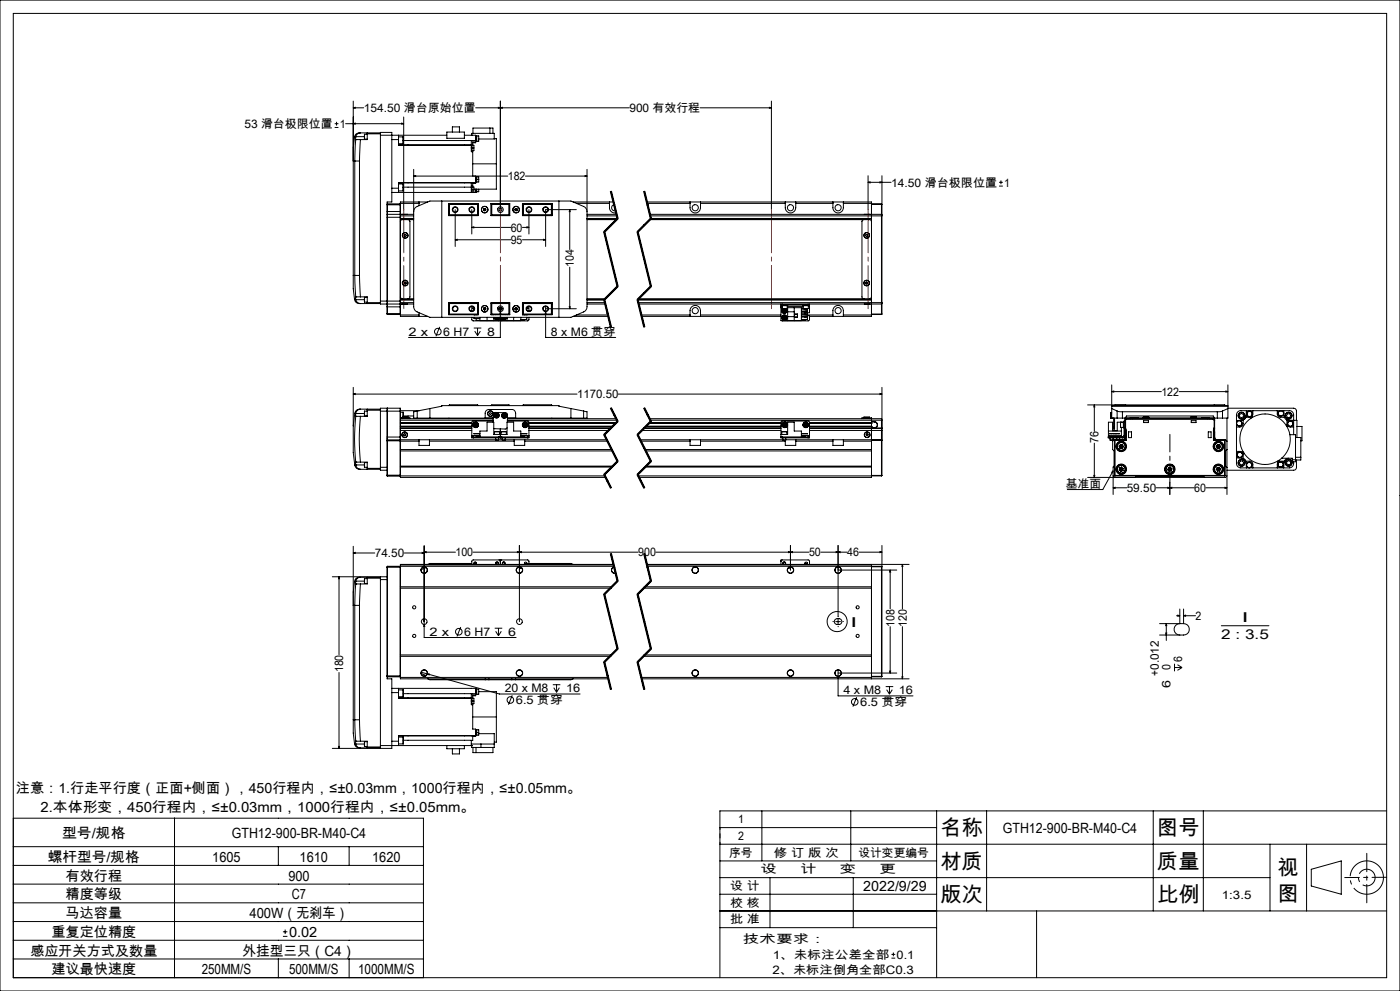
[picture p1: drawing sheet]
<svg xmlns="http://www.w3.org/2000/svg" width="420mm" height="297mm" viewBox="0 0 420 297" stroke-linecap="round" stroke-linejoin="round" font-family="sans-serif">
<defs><g id="words">
<g font-size="6.3">
<text x="282.1" y="250.3">名称</text>
<text x="347.1" y="250.3">图号</text>
<text x="282.1" y="260.3">材质</text>
<text x="347.1" y="260.3">质量</text>
<text x="383.3" y="262.1">视</text>
<text x="383.3" y="269.9">图</text>
<text x="282.1" y="270.3">版次</text>
<text x="347.1" y="270.3">比例</text>
</g>
<g font-size="4.2">
<text x="4.8" y="237.6">注意：1.行走平行度（正面+侧面），450行程内，≤±0.03mm，1000行程内，≤±0.05mm。</text>
<text x="12.2" y="243.3">2.本体形变，450行程内，≤±0.03mm，1000行程内，≤±0.05mm。</text>
<text x="18.6" y="251.3">型号/规格</text>
<text x="69.5" y="251.3">GTH12-900-BR-M40-C4</text>
<text x="300.8" y="249.5">GTH12-900-BR-M40-C4</text>
<text x="14.4" y="258.3">螺杆型号/规格</text>
<text x="19.7" y="263.9">有效行程</text>
<text x="63.7" y="258.3">1605</text>
<text x="86.5" y="263.9">900</text>
<text x="89.9" y="258.3">1610</text>
<text x="111.7" y="258.3">1620</text>
<text x="19.7" y="269.5">精度等级</text>
<text x="87.6" y="269.5">C7</text>
<text x="259" y="267">2022/9/29</text>
<text x="19.7" y="275.2">马达容量</text>
<text x="74.9" y="275.2">400W（无刹车）</text>
<text x="15.5" y="280.8">重复定位精度</text>
<text x="86.7" y="280.8">0.02</text>
<text x="9.1" y="286.4">感应开关方式及数量</text>
<text x="72.7" y="286.4">外挂型三只（C4）</text>
<text x="15.5" y="292">建议最快速度</text>
<text x="60.5" y="292">250MM/S</text>
<text x="86.7" y="292">500MM/S</text>
<text x="107.4" y="292">1000MM/S</text>
</g>
<g font-size="4.1">
<text x="255.2" y="187.8">I</text>
<text x="366.4" y="191.6">2 : 3.5</text>
<text x="372.5" y="186.4">I</text>
</g>
<g font-size="3.5">
<text x="109.1" y="33.6">154.50 滑台原始位置</text>
<text x="188.8" y="33.6">900 有效行程</text>
<text x="73.3" y="38.3">53 滑台极限位置 1</text>
<text x="152.3" y="54">182</text>
<text x="267.3" y="55.9">14.50 滑台极限位置 1</text>
<text x="153.2" y="69.4">60</text>
<text x="153.2" y="73.1">95</text>
<text x="172.2" y="80.1" transform="rotate(-90 172.2 80.1)">104</text>
<text x="122.6" y="100.6">2 x</text>
<text x="133" y="100.6">6 H7</text>
<text x="146.2" y="100.6">8</text>
<text x="165.3" y="100.6">8 x M6 贯穿</text>
<text x="173.1" y="119.3">1170.50</text>
<text x="348.4" y="118.6">122</text>
<text x="329.6" y="132.8" transform="rotate(-90 329.6 132.8)">76</text>
<text x="319.8" y="146.2">基准面</text>
<text x="338" y="147.5">59.50</text>
<text x="358.3" y="147.5">60</text>
<text x="112.5" y="167">74.50</text>
<text x="136.6" y="166.7">100</text>
<text x="191.5" y="166.7">900</text>
<text x="242.7" y="166.7">50</text>
<text x="254.2" y="166.7">46</text>
<text x="358.7" y="185.8">2</text>
<text x="128.9" y="190.6">2 x</text>
<text x="139.3" y="190.6">6 H7</text>
<text x="152.5" y="190.6">6</text>
<text x="268.3" y="187.8" transform="rotate(-90 268.3 187.8)">108</text>
<text x="272" y="187.8" transform="rotate(-90 272 187.8)">120</text>
<text x="103" y="201.5" transform="rotate(-90 103 201.5)">180</text>
<text x="347.6" y="202.5" transform="rotate(-90 347.6 202.5)">+0.012</text>
<text x="351.2" y="200.8" transform="rotate(-90 351.2 200.8)">0</text>
<text x="354.7" y="198.3" transform="rotate(-90 354.7 198.3)">6</text>
<text x="151.4" y="207.5">20 x M8</text>
<text x="169.8" y="207.5">16</text>
<text x="253" y="208.1">4 x M8</text>
<text x="269.7" y="208.1">16</text>
<text x="351.2" y="206.1" transform="rotate(-90 351.2 206.1)">6</text>
<text x="154.8" y="211">6.5 贯穿</text>
<text x="258.1" y="211.6">6.5 贯穿</text>
<text x="221.4" y="246.8">1</text>
<text x="221.4" y="251.8">2</text>
<text x="218.8" y="256.8">序号</text>
<text x="232.2" y="256.8">修 订 版 次</text>
<text x="257.5" y="256.8">设计变更编号</text>
<text x="228.2" y="261.8">设</text>
<text x="240.1" y="261.8">计</text>
<text x="252" y="261.8">变</text>
<text x="263.9" y="261.8">更</text>
<text x="219.1" y="266.7">设 计</text>
<text x="366.6" y="269.3">1:3.5</text>
<text x="219.1" y="271.7">校 核</text>
<text x="219.1" y="276.7">批 准</text>
<text x="222.9" y="282.7">技术要求：</text>
<text x="231.8" y="287.3">1、未标注公差全部 0.1</text>
<text x="231.7" y="291.8">2、未标注倒角全部C0.3</text>
</g>
</g></defs>
<g fill="none" stroke="#000" stroke-width=".3">
<path d="M0 0h420v297h-420zM4 4h412v289h-412zM100.4 38.2h1.1M100.4 37.1h1.1M101 36.5v1.1M103.7 37.1h17.4M106 32.3l.6-.1v.3zM106 37.1l.6-.2v.3zM106 32.3h3.1M106 30.3v52.2M108.1 39.8h-.3a1.43 1.43 0 0 0-1.4 1.3M108.1 39.8a1.47 1.47 0 0 0-1.4 1.2"/>
<path d="M108.1 39.8h6M110.2 39.8v.3M120.5 36.9l.6 .2-.6 .1zM121.1 35.1v27.7M134.1 39.6h5.2v1.8h-5.2zM135.7 39.6v-1.6h2.1v1.6M141.9 40v-1.6h6v1.6M142.7 32.3h46.1M147 38.4v1.6M149.5 32.2l.6 .1-.6 .2zM150.1 30.3v32.5M150.1 32.3l.6-.1v.3z"/>
<path d="M210 32.3h21.4M230.8 32.2l.6 .1-.6 .2zM231.4 30.3v32.5M106.4 41.1l-.4 3.2v4h.4M106.4 41.1h.3M106.4 48.3h1.4M106.4 48.3v34.2M106.7 41.8l-.3 6.5M106.7 41.8h.1M106.7 41.8h1.4M106.7 41.1v.7M106.7 41v.1"/>
<path d="M106.7 41h2.6M107.8 48.3v34.2M108.1 41.8l-.3 6.5M109.4 40.2v1.5M109.4 40.2h.8M109.4 41.7h.8M110.2 40.1v1.7h-2.1M110.2 40.1h3.9M114.1 40.5v-.8h3.4v20.8h-1.4v31.5M114.1 40.5v49.7M114.1 40.5h20M117.5 41.8h2.1"/>
<path d="M117.5 56.4h2.1M119.6 41.8v1.7h22v1.7M119.6 56.4v1.3M119.6 40.5v1.3M119.6 43.1h1.3M119.6 41h1.3M119.6 57.2h1.3M119.6 55.1h1.3M119.6 54.8h23.1M119.6 43.4h21.8M120.9 41v2.1M120.9 55.1v2.1"/>
<path d="M121 42.1h21.7M121 56.1h20.4M124.1 52.8l.6-.2v.3zM124.1 50.8v41.1l.3 .9 .5 .5 4.1 1.8h42.3l4.3-2 .5-1.2v-41.1M124.1 52.8h28.2M139.3 40.5h3.4v1.6M141.4 43.4v.9M141.4 44.3v1.2h.4M141.4 54.8h.1M141.4 42.1h.1M141.4 42.1v1.3M141.4 54.8v1.3"/>
<path d="M141.4 56.1v1.6M141.4 57.7h.1M141.4 56l.8 .1v.8M141.4 40.5h.1M141.4 44.3h.8M141.4 55.7h.4M141.4 43.3h.4M141.4 56.9h.8M141.5 40.5v-.5h6.8v1.7h-4.7M141.6 43.6h.6v.7M141.6 56v1.7M141.8 45.2v.3"/>
<path d="M141.8 55.7v.4M141.8 43.3v.3M141.8 45.5v7.3M141.8 57.6v.1M141.8 49.1h7.1M142.2 44.3v.9h-.8M142.2 56.9v.7M142.7 52.8v2M142.7 52.9l.9 .1v.8M142.7 54.8l-.9 .1v.8M142.7 42.1v.4M142.7 42.5h-.9v.8"/>
<path d="M142.7 40.7l.1 1.7M142.7 42.5v.3h-.9M142.7 56.7v1h-25.2M142.7 53.8h.9M142.8 52.9v1.7l-23.2 .1v1.7M142.8 40.7h.8v1.6h-.6M142.8 56.7v.8M143 52.9v1.7h-.2M143 40.7v1.7h-.3M143 56.7v.8h-.3M143.6 53.8v.7h-.6M143.6 56.7v.8h-.6"/>
<path d="M148.3 41.6h.6v7.5M148.9 49.1v7.6h-6.7M157.6 52.8h18.5M175.5 52.6l.6 .2-.6 .1zM183.1 57.4l2 8.1M183.3 57.3l2 8.2M183.5 57.3l2 8.2M193.1 57.4l2 8.1M193.3 57.3l2 8.2M193.5 57.3l2 8.2M260.4 54.6l.6-.1v.3zM260.4 54.6h6.9"/>
<path d="M260.4 52.7v10.1M264 54.5l.6 .1-.6 .2zM264.6 52.7v11.7M299.7 55.8h1.1M299.7 54.6h1.1M300.3 54.1v1.1M116.1 65.1h4M116.1 63.4h4M116.1 61.4h4M116.2 64.2v26.9M116.2 61.1v3.1M116.2 64.2h7.9"/>
<path d="M116.2 61.1h3.9M116.2 64.2l-.1 .1M116.2 61.1l-.1 .1M120.1 64.2v26.9M120.1 61.1v3.1M120.1 64.2v.1M120.1 61.1v.1M120.1 64.3v.8M120.1 65.1v25.1M120.1 65.5h4M120.1 61h5.6M120.1 64.7h4"/>
<path d="M120.5 64.2h1.8M121.4 70.2l.3 .1 .2 .3-.2 .2h-.3l-.2-.3zM122.4 65.8l.6 .5v22.8l-.6 .4M124.1 65.8h-3.5l-.5 .6M124.1 63.5l.3-1 .5-.5 4.1-1.7h42.3l4.1 1.7 .6 .8 .1 .7M125.7 60.5v1.2M128.3 60.5h-8.2v3.8M132.5 60.3v34.8M134.6 64.2h.1M134.6 61h8.9v3.6h-8.9zM134.7 61.1v3.5M134.7 61.1h8.8"/>
<path d="M134.7 61.1l.1 .1M134.8 61.2h8.5M134.8 61.2v3.2M134.8 64.4l-.1 .2h8.8M134.8 64.4h8.5M136.6 71.9l.6-.2v.3zM136.6 62.8v11.1M136.6 71.9h16.6M141.5 68.2l.6-.2v.3zM141.5 62.8v7.3M141.5 68.2h11.7M143.3 61.2v3.2"/>
<path d="M143.3 61.2l.1-.1v3.5l-.1-.2M145.1 63l.3 .1M145.1 62.6v.4M145.4 62.5l.3 .1M145.4 62.5l-.3 .1M145.7 62.6v.4M145.7 63l-.3 .1M147.3 61l.1 .1M147.3 61.1h5.6M147.3 61h5.6v3.6h-5.6zM147.3 64.6h5.6M147.4 61.1v3.5l.1-.2"/>
<path d="M147.4 61.1l.1 .1M147.5 61.2h5.2M147.5 61.2v3.2M147.5 64.4h5.2M152.7 61.2l.1-.1v3.5l-.1-.2M152.7 61.2v3.2M154.6 63l.2 .1M154.6 62.6v.4M154.8 62.5l.3 .1M154.8 62.5l-.2 .1M155.1 62.6v.4M155.1 63l-.3 .1"/>
<path d="M156.7 68.2h2M156.7 61.1h8.9M156.7 61h8.9v3.6h-8.9zM156.7 71.9h7M157 61.2l-.2-.1v3.5l.2-.2M157 61.2h8.4M157 61.2v3.2M157 64.4h8.4M157.4 61v.1M158.1 68l.6 .2-.6 .1zM158.7 62.8v7.3M163.1 71.7l.6 .2-.6 .1z"/>
<path d="M165.4 61.2v3.2M165.4 64.4l.2 .2h-8.9M165.6 61.1v3.5M165.6 64.2h.1M165.6 61.1l-.2 .1M167.7 60.3v34.8M170.9 62.8l.2 .6h-.3zM170.9 62.8v12M171.9 60.5h12.1M172.9 62.8h-9.2v11.1M172.9 61h9.9M176.1 65.8h8.9"/>
<path d="M176.1 64.2h8.9M176.1 65.5h9.1M176.1 64.7h9M181.1 69.5l4 16.4M181.5 69.5l4 16.3M182.8 60.5l.3 2.5 .9 .8h.8M184.2 61.3a.93 .93 0 0 0-.7 1.2 .93 .93 0 0 0 1.2 .6M185.1 65.4l-4 4M185.3 65.5l-4 4 4 16.3-4 4M185.4 65.6l-4 4M191.1 69.5l4 16.4M191.5 69.5l4 16.3"/>
<path d="M194 60.5h67.4v34.3h-18.5M194.1 61h12.9M194.9 65.8h66.1l.4 .6M194.9 64.2h69.5M195.1 64.7h69.3M195.1 65.4l-4 4M195.2 65.5h66.2M195.3 65.5h66.1M195.3 65.5l-4 4 4 16.3-4 4M195.4 65.6l-4 4M207 60.5v1.8a1.57 1.57 0 0 0 1.6 1.5 1.57 1.57 0 0 0 1.5-1.5v-1.8M210.1 61h25.5"/>
<path d="M235.6 60.5v1.8a1.57 1.57 0 0 0 1.6 1.5 1.57 1.57 0 0 0 1.5-1.5v-1.8M238.7 61h11.2M249.9 60.5v1.8a1.57 1.57 0 0 0 1.5 1.5 1.57 1.57 0 0 0 1.6-1.5v-1.8M253 61h8.4M259.2 65.8l-.6 .5v22.8l.6 .4M259.3 64.2h1.7M259.9 70.2l.3 .1-.1 .6-.3-.1-.1-.4zM261.4 61.1h3M261.4 61.2h3M264.4 64.7h.2M264.4 64.2v.5M264.4 64.2l.2 .2"/>
<path d="M264.4 61.1v.1M264.4 61.2v3M264.4 64.7v26M264.6 64.4v.3M264.6 64.7v26M106 82.5v4l.4 3.2M106 82.5h.4M106.4 89.7a1.55 1.55 0 0 0 1.7 1.3M106.4 82.5l.3 6.5M106.4 82.5h1.4M106.7 89h.1M106.7 89h1.4"/>
<path d="M106.7 89v.7M106.7 89.8a1.52 1.52 0 0 0 1.4 1.2M106.7 89.7h-.3M106.7 89.8h2.6M106.7 89.7v.1M107.8 82.5l.3 6.5M108.1 89h2.1v1.7M108.1 91h6M109.4 89.1v1.5M109.4 89.1h.8M109.4 90.6h.8M110.2 90.7v.3"/>
<path d="M110.2 90.7h3.9M114.1 90.2v.9h10M114.1 90.2h6M116.1 92l.1 2.3M116.1 93.9h4M116.1 91l.1 .1M116.1 92h4M116.2 91.1v3.2M116.2 94.3h3.9M120.1 91.1v3.2M120.1 89l.5 .5h3.5M120.1 91v3.8h8.2"/>
<path d="M120.1 90.2v.8M120.1 89.8h4M120.1 94.4h5.6M120.1 90.7h4M120.1 91v.1M120.1 94.2v.1M120.5 91.1h1.8M121.5 84.5l.3 .1v.3l-.2 .3-.3-.1zM125.7 93.7v1.1M131.9 98l-1.1 2.8M134.6 91.1h.1M134.6 90.7h8.9v3.6h-8.9z"/>
<path d="M134.7 90.7v3.6M134.7 94.3h8.8M134.8 94.1h8.5M134.8 91h8.5M134.8 91v3.1M134.8 94.1l-.1 .2M141.5 95.1l.1 .8 .3 .3 8-.1M141.5 91.8v1.4M141.9 92.5h.4zM141.9 91.9v.6M142.1 98.3h2.3M142.2 94.3h.1"/>
<path d="M142.2 95.1v.4h1.8M142.3 92.6l-.1 .2M142.3 95.5h.4M142.4 99.2l.9 1.4M142.9 94.3h.1M142.9 95.5v.5h1.1M143.3 91v3.1M143.3 91l.1-.2v3.5l-.1-.2M143.3 98.3v2.3M143.5 90.8h-8.8l.1 .2M144 95.1v1h12.2v-1M144.1 99.2l-.8 1.4"/>
<path d="M145.1 92.7l.3 .2M145.1 92.4v.3M145.4 92.2l.3 .2M145.4 92.2l-.3 .2M145.7 92.4v.3M145.7 92.7l-.3 .2M146.1 95.1v1M147.3 90.7h5.6v3.6h-5.6zM147.3 94.3h5.6M147.3 90.8h5.6M147.4 94.3h-.1M147.5 91l-.1-.2v3.5"/>
<path d="M147.5 94.1h5.2M147.5 91h5.2M147.5 91v3.1M147.5 94.1l-.1 .2M147.9 94.3h.1M148 94.3h.1M148.1 95.1v1M148.2 95.4h1.6M148.2 95.1v.3M148.6 94.3h.1M148.8 95.4l.2 .2M149 95.4v.2"/>
<path d="M149.3 95.4l.1 .1M149.4 95.5l-.4 .1M149.4 95.4v.1M149.7 92.5h.1M149.7 92.7l.1 .1M149.8 92.5h-.1M149.8 92.3v.2M149.8 95.1v.3M149.8 92.2h.6M149.9 95.1a.74 .74 0 0 1-.6 .8 .74 .74 0 0 1-.9-.5M149.9 95.1a.78 .78 0 0 1-.6 .8 .78 .78 0 0 1-.9-.5M150.1 93.4l.2 .6h-.3z"/>
<path d="M150.1 91.7v9.4h-27.5M150.5 92.5h.1M150.5 95.4h1.5M150.5 92.3v.2M150.5 95.1v.3M150.5 92.7l-.1 .1M150.8 95.4h.1M150.8 95.4l.4 .2M151.1 95.4l.1 .2M151.4 95.4l-.2 .2M151.7 94.3h.1M151.8 95.4a.76 .76 0 0 1-.8 .5 .76 .76 0 0 1-.6-.8 .78 .78 0 0 0 .6 .8 .78 .78 0 0 0 .9-.5"/>
<path d="M152 95.1v.3M152.1 95.1v1M152.3 94.3h.1M152.7 91l.1-.2v3.5l-.1-.2M152.7 91v3.1M154.1 95.1v1M154.6 92.7l.2 .2M154.6 92.4v.3M154.8 92.2l.3 .2M154.8 92.2l-.2 .2M155.1 92.4v.3M155.1 92.7l-.3 .2"/>
<path d="M156.7 90.7h8.9v3.6h-8.9zM156.7 94.3h8.9M156.7 90.8h8.9l-.2 .2M157 91l-.2-.2v3.5l.2-.2M157 94.1h8.4M157 91h8.4M157 91v3.1M157.3 94.3h.1M157.3 95.7v.3h-1.1M157.4 94.3h.1M158 92.5h.3zM158 94.3h.1"/>
<path d="M158 95.3v-.2v.6h-1.8M158.3 92.5h.1M158.3 91.9v.6M158.7 95.1v.7l-.3 .4-8.1-.1M158.7 91.8v1.4M163.7 93.4l.1 .6h-.3zM163.7 91.7v9.4h21M163.7 92.5h9.2M165.4 91v3.1M165.4 94.1l.2 .2M165.6 90.7v3.6M165.6 91.1h.1"/>
<path d="M170.8 91.9h.3l-.2 .6zM170.9 80.1v12.4M171.9 94.8h10.6M172.9 94.4h9.5M176.1 89.5h5.5M176.1 89.8h5.2M176.1 91.1h5.5M176.1 90.7h5.4M181.1 89.9l2 8.1M181.3 89.8l2 8.2M181.5 89.8l2 8.1M185.1 85.7l-4 4"/>
<path d="M185.4 86l-4 4M191.1 89.9l2 8.1M191.3 89.8l2 8.2M191.3 89.8h70.1M191.5 89.8l2 8.1M191.5 90.7h72.9M191.6 91.1h72.8M192.4 94.4h14.6M192.5 94.8h41.8M195.1 85.7l-4 4M195.4 86l-4 4M207 94.8v-1.7a1.57 1.57 0 0 1 1.6-1.6 1.57 1.57 0 0 1 1.5 1.6v1.7"/>
<path d="M210.1 94.4h24.2M234.3 91.4h.4M234.3 91.4v.4M234.3 91.8v4.3h6.1v-3.9h-4.2M234.3 91.1v.3M234.3 92.2h.4M234.3 91.8h.4M234.6 91.4v.2h1.7v-.2M234.7 92.5h.1M234.7 91.6v.9M234.7 92.5h.9M234.7 91.1v.3"/>
<path d="M234.7 91.4h7.7M234.9 93.3l.3 .3M234.9 95v.5M234.9 95l.4 .2M234.9 92.5a.77 .77 0 0 0-.2 1.2 .77 .77 0 0 0 1.2 0 .77 .77 0 0 0-.2-1.2M234.9 92.9v.4M234.9 92.9l.4 .3M234.9 95.5l.5 .1M235 92.5a.75 .75 0 0 0-.3 1.1 .75 .75 0 0 0 1.2 0 .75 .75 0 0 0-.3-1.1M235.2 94.8l.4 .1M235.2 94.8l-.3 .2M235.2 94.8l.1 .4"/>
<path d="M235.3 93.2l.3 .2M235.3 93.2l-.1 .4M235.3 93.2l-.4 .1M235.3 95.2l.4 .1M235.3 95.2l.1 .4M235.3 95.2l-.4 .3M235.3 92.7l.4 .3M235.3 92.7l-.4 .2M235.3 92.7v.5M235.6 92.5h.6M235.6 93.4l-.4 .2M235.6 94.9l.1 .4"/>
<path d="M235.6 94.9l-.3 .3M235.7 93l-.1 .4M235.7 93l-.4 .2M235.7 95.3l-.3 .3M236.2 92.5h.1M236.2 91.6v.9M236.2 91.8h4.7M236.3 92.2v3.9M236.3 93.4h2M236.3 94.9h2M238.3 92.2v3.9M238.4 94.2h.8l.1 .9h-1z"/>
<path d="M238.4 95h.8M240.4 92.8h1.8v.5M240.4 93.6h1.8v.4h-1.8M240.4 94.3h1.8v.5h-1.8M240.4 95h1.8v.7h-1.8M240.4 93.3h1.8M240.4 92.3h.5M240.8 91.4v.2h1.7M240.9 92.5h.1M240.9 92.5h.8M240.9 91.6v.9M241 92.5h.7"/>
<path d="M241.5 94.8v.2l.2-.2 .5 .2M241.5 92.5v.3M241.5 94v.3M241.5 95.7v.3h-1.1M241.7 92.8h.3M241.7 92.5h.8M241.8 94.8h.2M242.2 93.3l-.3 .2-.4-.2v.3M242.2 93.1v.2M242.2 95.1v.2M242.2 94.6h.7v1.2l-.4 .4-8-.1M242.2 94.4h7.7"/>
<path d="M242.4 91.4h.5M242.4 91.1v.3M242.5 92.5h.1M242.5 91.6v.9M242.5 91.8h.4M242.6 91.4l-.1 .2M242.9 91.4v.4M242.9 91.1v.3M242.9 91.8v1.9h-.7M249.9 94.8v-1.7a1.57 1.57 0 0 1 1.5-1.6 1.57 1.57 0 0 1 1.6 1.6v1.7M253 94.4h8.4M259.3 91.1h1.7"/>
<path d="M259.7 84.7l.2-.2 .3 .1 .1 .3-.2 .3-.3-.1zM261.4 89l-.4 .5h-69.4M261.4 94.1h3M261.4 94.3h3M264.4 90.7h.2M264.4 90.7v.4M264.4 94.1h.2M264.4 94.1v.2M264.4 91.1v3M264.6 90.7v.3M264.6 91l-.2 .1M264.6 94.1l-.2 .2"/>
<path d="M264.6 91v3.1M106 118.1l.6-.2v.3zM106 116.1v11.5M106 118.1h67.1M185.5 118.1h79.1M264 117.9l.6 .2-.6 .1zM264.6 116.1v26.4M333.5 117.4l.6-.2v.3zM333.5 115.4v9.9M333.5 117.4h14.9M353.7 117.4h14.7M367.8 117.2l.6 .2-.6 .1z"/>
<path d="M368.4 115.4v9.9h-1.7M106 127.6v8l.4 3.8M106.4 139.4a1.56 1.56 0 0 0 1.7 1.2M106.4 139.4h.1M106.4 123.9h.1M106.4 123.9h.3M106.4 123.9l-.4 3.7M106.7 138.5h1.4M106.7 138.5h.1M106.7 124.8a66.9 66.9 0 0 0 0 13.7M106.7 124.8h.1M106.7 124.8h1.4"/>
<path d="M106.7 138.5v.8M106.7 123.9v.9M106.7 123.9h.1M106.7 139.3h.1M106.7 139.3a1.46 1.46 0 0 0 1.4 1.3M106.7 139.3l-.3 .1M106.7 123.9h2.6M106.7 139.3h2.6M108.1 122.6h-.2a1.49 1.49 0 0 0-1.5 1.3M108.1 124.8a66.9 66.9 0 0 0 0 13.7M108.1 122.6a1.44 1.44 0 0 0-1.4 1.3M108.1 138.5h2.1v1.9"/>
<path d="M108.1 122.6h6M109.4 138.6h.1M109.4 123.2h.1M109.3 123.9l.1 .7M109.3 138.7v.6M109.3 139.3v.7M109.3 123.3v.6M109.4 139.3v.7M109.4 138.6v.7M109.4 123.9v.7M109.4 138.6h.8M109.4 123.2h.8"/>
<path d="M109.4 124.6h.8M110.2 122.6v.3M110.2 122.9h3.9M110.2 122.9v1.9h-2.1M114.1 123.2h6M114.1 123.2v16.8M116.1 122.3v9.6M116.1 122.4l.1 9.4M116.1 131h4M116.1 131.9l.1 10.8M116.1 132.1h4M116.2 131.8v10.9"/>
<path d="M116.2 131.8h3.9M116.2 131.8l-.1 .1M120.1 122.3h-6v.9M120.1 122.3v9.5M120.1 122.3v.9M120.1 131.8v10.9M120.1 131.8v.1M120.1 128.3v.1M120.1 123.2v2.7M120.1 125.2h2.3M120.1 131v.8M120.1 131.8v11.3h61.5"/>
<path d="M120.1 131.8h5.6M120.1 132.2h5.6M120.1 134.7h63.4M120.1 135.1h63.6M120.1 140h63.4M120.1 139.7h63.7M120.1 125.5h27.9M120.1 127.7h21.4M120.1 126.9h21.4M120.1 125.9h27.8M120.1 128.3h21.4M120.1 128.4h21.4"/>
<path d="M120.1 129h21.4M120.1 123.5h.8M120.1 125.9v2.4M120.1 128.4v2.6M120.1 123.1h5.8M120.7 125.1h1.4M120.7 125.1v.4M120.7 125.2h1.7M120.9 123.5l.1 1.5M120.9 123.5v1.5M121 124.7h3.1M121.1 130.1l.4-.1 .2 .2v.3l-.3 .1-.3-.2z"/>
<path d="M122.1 125l-1.4 .1M122.1 125h.3M122.1 125.1h.3M122.4 125.1h.1M122.4 125.2h.6v.3M122.4 125.1v.4M125.2 125.3h20.4v-1.4a1.09 1.09 0 0 1 1.1-1.2h6.9a1.14 1.14 0 0 1 1.1 1.2v1.4h20.4M125.2 123.2l-1.1 .2v1.9h1.1M125.2 123.2l7.3-1.5v-.1h35.2v.1l7.4 1.5M125.2 123.2v2.1M125.7 131.8h3.1M125.7 131.8v1.7h3.1v-1.7"/>
<path d="M128.8 131.8h19.9M128.8 132.2h25.5M129 122.4v2.9M134.7 121.5h8.7M134.7 121.5v.1M134.7 125.3v.2M141.5 127.8h-21.4l21.4 .1M141.5 126.7h-21.4l21.4 .1M141.5 130.9h.5M141.5 130.9v.3h.5M141.5 130.5v.4M141.5 130.5h2.5"/>
<path d="M142 130.9h7.7M142 131.2h7.7M142 130.9v.3M142.3 127.1v.5M142.3 127.1l.4 .2M142.3 127.6l.4 .1M142.7 126.9l.4 .2M142.7 126.9l-.4 .2M142.7 126.9v.4M142.7 127.3l.4 .2M142.7 127.3v.4M142.7 127.3l-.4 .3"/>
<path d="M143.1 127.1v.4M143.1 127.1l-.4 .2M143.1 127.5l-.4 .2M143.4 121.5v.1M144 130.9v-1.7h2.1v-2.7h2v3.7h4v-3.7h2v2.7h2.1v1.7M144 130.6h-1.1v.2h1.1M144 129.9h-1.8l1.8 .1M145.6 125.2h2.4M147.4 121.5h5.4M147.4 121.5v.1M147.9 126.2l-6.2 .1-.2 4.2M147.9 126.5l.1-2.4 .6-.5 3.4 .2 .3 .4-.1 2.3"/>
<path d="M148.4 129.4h.1M148.3 129.4h1.6M148.3 129.4v.8M148.4 129.4h1.5M148.6 124.4l.1 .4M148.6 124.4l.8 .2M148.7 124.8l.4 .1M148.7 131.9h.8M148.7 131.2v.7M148.9 124.1l-.3 .3M148.9 124.1l.4 .1M148.9 124.1l.2 .8"/>
<path d="M149.3 124.2l.1 .4M149.3 124.2l-.6 .6M149.4 124.6l-.3 .3M149.5 131.2v.7M149.5 131.8h1.2M149.7 130.9h.8M149.7 131.2h.4M149.7 130.9v.3M149.9 129.4v.8M150.1 131.2h.4M150.1 128.5v2.7M150.4 129.4h1.5"/>
<path d="M150.4 129.4v.8M150.4 129.4h.1M150.5 130.9h7.8M150.5 131.2h7.8M150.5 130.9v.3M150.7 131.9h.9M150.7 131.2v.7M150.8 124.5l.2 .4M150.8 124.5l.5 .1M151 124.9l.4 .1M151.1 124.1l-.3 .4M151.1 124.1l.5 .1"/>
<path d="M151.1 124.1l.2 .5M151.3 124.6l.1 .4M151.3 124.6l.4 .1M151.3 124.6l-.3 .3M151.6 131.8h2.7M151.6 131.2v.7M151.6 124.2l.1 .5M151.6 124.2l-.3 .4M151.7 124.7l-.3 .3M151.9 129.4h.1M151.9 129.4v.8M152.1 128.2l-.4 .4-3.6-.2"/>
<path d="M152.2 126.2l6.4 .1 .1 4.2M152.2 125.5h32.7M152.2 125.9h32.9M152.2 125.2h2.5M152.8 121.5v.1M154.3 131.8h3.1M154.3 131.8v1.7h3.1v-1.7M156.2 130.6h1.1v.2h-1.1M156.2 129.9h1.8l-1.8 .1M156.2 130.5h2.5M156.8 121.5h8.8M156.8 121.5v.1"/>
<path d="M157.2 127.1v.5M157.2 127.1l.7 .4M157.2 127.6l.4 .1M157.4 131.8h24.6M157.4 132.2h24.8M157.5 126.9l.4 .2M157.5 126.9l-.3 .2M157.5 126.9l.1 .8M157.9 127.1v.4M157.9 127.1l-.7 .5M157.9 127.5l-.3 .2M158.3 130.9h.4"/>
<path d="M158.3 130.9v.3M158.7 130.9v.3h-.4M158.7 130.5v.4M158.7 127.8h25M158.7 126.8h26M158.7 127.7h25.1M158.7 126.9h26M158.7 128.3h24.6M158.7 128.4h24.5M158.7 129h23.9M158.7 127.9h25M158.7 126.7h26.1"/>
<path d="M165.6 121.5v.1M165.6 125.3v.2M171.3 122.4v2.9M175.1 123.2l1 .2v1.9h-1M175.1 123.2v2.1M181.1 130.4l4 7.9M181.4 130.2l4 8M182.8 133.5h.1M183.1 122.4l2 4M183.3 122.3l2 4-4 4 4 7.9-4 4 2 4M183.4 122.2l1 2M184.4 124.2l1 2z"/>
<path d="M185.1 126.2l-4 4M185.1 138.1l-4 4M185.4 126.4l-4 4M185.4 138.4l-4 4M191.1 130.4l4 7.9M191.4 130.2l4 8M192 131.8h15M192.2 132.2h14.8M192.6 129h41.7M193.1 122.4l2 4M193.1 128.4h41.2M193.3 122.3l2 4-4 4 4 7.9-4 4 2 4"/>
<path d="M193.3 128.3h41M193.4 122.2l2 4M193.5 134.7h67.9M193.5 140h67.9M193.7 135.1h67.7M193.7 127.9h40.6M193.7 127.8h40.6M193.8 139.7h67.6M193.8 127.7h40.5M194.7 126.9h39.6M194.7 126.8h39.6M194.8 126.7h39.5"/>
<path d="M194.8 125.5h69.6M195.1 125.9h69.3M195.1 126.2l-4 4M195.1 138.1l-4 4M195.4 126.4l-4 4M195.4 138.4l-4 4M207 131.8h3.1M207 131.8v1.7h3.1v-1.7M210.1 131.8h24.7M210.1 132.2h25.5M234.3 130.9h.4M234.3 130.2h2v-3.7h2v2.7h2.1v1.7"/>
<path d="M234.5 129.4h.1M234.5 129.4h1.5M234.5 129.4v.8M234.7 130.9h7.7M234.7 130.9v.3M234.7 131.2h7.7M234.8 131.9h.9M234.8 131.2v.7M235 127.5l.3 .2M235.1 127l-.1 .5M235.1 127l.3 .3M235.4 127.3l-.4 .2"/>
<path d="M235.4 127.3l.3 .3M235.4 127.3l-.1 .4M235.5 126.9l.3 .3M235.5 126.9l-.4 .1M235.5 126.9l-.1 .4M235.7 131.8h3M235.7 131.2v.7M235.7 127.6l-.4 .1M235.8 127.2l-.1 .4M235.8 127.2l-.4 .1M236 129.4v.8M238.7 131.8h11.2"/>
<path d="M238.7 131.8v1.7h-3.1v-1.6M238.7 132.2h11.2M240.4 130.6h1.1v.2h-1.1M240.4 129.9h1.8l-1.8 .1M240.4 130.5h2.5M241.3 127.1l.1 .5M241.3 127.1l.8 .4M241.4 127.6l.4 .1M241.7 126.9l.4 .2M241.7 126.9l-.4 .2M241.7 126.9l.1 .8M242.1 127.1v.4"/>
<path d="M242.1 127.1l-.7 .5M242.1 127.5l-.3 .2M242.4 130.9h.5M242.4 130.9v.3M242.9 126.7l18.5 .1M242.9 130.9v.3h-.5M242.9 130.5l-.2-4.2-8.1-.1-.3 .3v4.7h.4M242.9 130.5v.4M242.9 127.8h18.5M242.9 126.8h18.5M242.9 127.7h18.5M242.9 126.9h18.5"/>
<path d="M242.9 128.3h18.5M242.9 128.4h21.5M242.9 129h21.5M249.9 131.8h3.1M249.9 131.8v1.7h3.1v-1.7M253 131.8h11.4M253 132.2h8.4M258.6 125.5v-.3h2.8v3.1M259.2 125.1h1.6M259.2 125.1v.4M259.2 125.2h1.6M260 130l.5 .3-.3 .3-.4-.4z"/>
<path d="M260.8 125.1v.4M261.4 127.8l-18.5 .1M261.4 128.3v14.8h-69.7M261.4 127.8h.1M261.4 126.8h.1M261.4 128.3h.1M261.4 131.9h3M261.4 126.4h.9M261.4 128.3h.9M261.4 128.2h.9M262.3 126.4a.97 .97 0 0 1 .9 .8 .97 .97 0 0 1-.7 1.1M262.3 126.4a.88 .88 0 0 1 .9 .9 .88 .88 0 0 1-.9 .9"/>
<path d="M262.3 126.4h.1M262.3 128.2v.1M262.5 128.3h1.9M262.5 128.3h-.2M264.4 131.8v.1M264.4 128.3h.2M264.4 125.5v.4M264.4 128.3v.1M264.4 128.4v.6M264.4 125.9v2.4M264.4 129v2.8M264.4 131.9v10.6"/>
<path d="M264.6 128.3l-.2 .1M264.6 128.3l-.2 .7M326.3 121.4l41.2 .1M328.3 121.4l.1 .6h-.2zM328.3 121.4v7.9M328.3 132.8v10.3M332.5 129.2h3.9M332.9 130.9h-.4v.3h.4M332.9 130.9h3.9M332.9 129.9l.7 .1zM332.9 131.2h1.1M332.9 130.9v.3"/>
<path d="M333 131.9h.9M333 131.2v.7M333.2 123.8l.1 1.5M333.3 123.8h-.1M333.3 123.7l-.1 .1M333.3 123.8v1.5M333.3 123.7v.1M333.3 123.7h.2M333.5 121.6h34.9M333.5 121.7h34.9M333.5 122.4l1.6 .8M333.9 129.9l.4 .1z"/>
<path d="M333.9 131.2v.7M334 131.2h.9M334 130.9v.3M334.1 128v.6h.3v-.6M334.1 125.3v2.7M334.1 128h.3M334.4 131.9h.1M334.4 121.5h3.4M334.4 121.5v.1M334.4 125.3v2.7M334.4 131.9v10.6M334.5 131.9h3.4"/>
<path d="M334.5 121.4l-.1 .1M334.5 131.9v10.6M334.6 129.9l.4 .1zM334.9 131.2h1.9M334.9 130.9v.3M335 131.2v.6M335.1 123.2l1.6 .2M335.1 125.3h1.6M335.1 125.3h-1.8M335.1 123.2v2.1M335.4 129.9l.4 .1zM335.7 133.7l.3 .6"/>
<path d="M335.7 133.7l.7 .1M335.9 131.2v.6M336 134.3l.6 .1M336.2 126.5v1.6zM336.2 128.1h.8M336.2 133.2l.6 .1M336.2 133.2l-.5 .5M336.2 133.2l.2 .6M336.3 130.6h-3.7v.2h3.7M336.4 133.8l.2 .6M336.4 133.8l.6 .1M336.4 133.8l-.4 .5"/>
<path d="M336.4 126.5h.1M336.4 128.1v2.8M336.5 140l.5 .4M336.5 140l-.7 .2M336.5 140l-.1 .6M336.7 125.3h.8l.5-.6h26l.4 .6M336.7 123.4v1.9M336.7 123.4h28.5M336.8 130.9v.3M336.8 133.3l.2 .6M336.8 133.3l-.4 .5M337 126.5h-1.8v2.6h-1.4v-2.6h-1.3v4.4"/>
<path d="M337 133.9l-.4 .5M337.2 126.5h-.2v1.7h.2M337.2 130.5l-.4 .4M337.2 130.5h.3M337.2 126.6h.3M337.2 126.6v3.9M337.5 131.1v.1M337.5 130.7l-.3 .4-.4 .1M337.5 131.1l-.5 .7M337.5 129.4v1.7M337.5 126.2h-.3v.4M337.5 129.4v1.8"/>
<path d="M337.5 129.4h.2M337.5 131.2h.2M337.6 128.4l.1 .6M337.6 131.2l-.5 .6M337.7 129.4v.1M337.7 128.3l.2 .7M337.7 128.3h.1M337.7 128.3l-.1 .1M337.7 129.4v1.8M337.7 121.4l.1 .1M337.7 125.9v2.4M337.7 131.1v.1"/>
<path d="M337.7 129h.2M337.7 131.8l.2 .1M337.7 131.8h-3.5l-.4 .4v2.5l.4 .4v4.6l-.3 .3v8.2M337.7 129v2.8M337.8 121.5v.1M337.9 129v2.9M338 125.6l-.3 .3M338 125.5v.1M338 125.5l-.5 .3 .2 .1M338 125.5h26M338 125.6h26M338.6 129.4h.8v1.8h-.8z"/>
<path d="M339.7 125.2h-.6v.3M339.7 125.2h22.5M339.7 125.2v.3M341.4 125.2h-3.8l-.1 4.2M342.9 125.2h.1M342.9 125.2h1.8M342.9 125.1h1.1M342.9 125.1v.1M343.1 126.1h1.4v.5h-1.4zM344 125l-1.1 .1M344 125l.7 .1M344 125.1h.7"/>
<path d="M344.7 125.2h-.1M344.7 125.1v.1M357.2 125.2h.1M357.2 125.2h1.8M357.2 125.1h1.2M357.2 125.1v.1M357.4 126.1h1.4v.5h-1.4zM358.3 125l-1.1 .1M358.3 125h.6M359 125.2h-.1M359 125.1h.1M359 125.1v.1"/>
<path d="M362.2 125.2h.6v.3M362.2 125.2v.3M362.5 129.4h.8v1.8h-.8zM364 125.6l.2 .3M364 125.5l.3 .2-.1 .2M364 125.5v.1M364 129h.2M364 131.9h3.4M364 129v2.9M364.1 121.5h3.4M364.1 121.5v.1M364.2 131.1v.1"/>
<path d="M364.2 131.8l-.2 .1M364.2 131.8h3.5l.4 .4M364.2 129v2.8M364.2 129.4h.1M364.2 128.3l-.2 .7M364.2 128.3l.1 .1M364.2 129.4v1.8M364.2 131.2h.1M364.2 128.3h.1M364.2 125.9v2.4M364.2 121.4l-.1 .1M364.3 125.2v.5"/>
<path d="M364.3 128.5v.9M364.3 131.2l.4 .6M364.3 125.2h-3.8M364.3 129.4v1.8M364.3 128.4l-.1 .6M364.4 131.1l.5 .7M364.4 125.3h.8M364.4 125.3v4.1M364.9 133.7l.2 .6M364.9 133.7l.6 .1M365.1 134.3l.7 .1M365.2 125.3h1.5"/>
<path d="M365.2 123.4v1.9M365.3 133.2l-.4 .5M365.3 133.2l.6 .1M365.3 133.2l.2 .6M365.5 133.8l.7 .1M365.5 133.8l-.4 .5M365.5 133.8l.3 .6M365.9 133.3l.3 .6M365.9 133.3l-.4 .5M366.2 133.9l-.4 .5M366.7 123.2l-1.5 .2M366.7 123.2v2.1"/>
<path d="M367.4 131.9h.1M367.4 131.9v10.6M367.5 121.5v.1M367.5 131.9v10.6M368.1 125.3v22.9M368.1 134.7l-.4 .4v4.6l.4 .4M368.4 122.3h19.7a.84 .84 0 0 1 .8 .9v2.8M368.4 122.4l-1.7 .8M370.9 135.3h1.4l.4 .3 .3-.2M370.9 137.2l1.6 .1M370.9 127v11.9a1.33 1.33 0 0 0 1.4 1.3h2.3M371.1 136.3a.83 .83 0 0 1 .9-.9 .83 .83 0 0 1 .8 .9"/>
<path d="M371.1 136.3a.83 .83 0 0 0 .9 .8 .83 .83 0 0 0 .8-.8M371.9 124.2l.6-.3 .5 .3v.7l-.5 .3-.6-.3zM372.1 138.1h.7l.3 .6-.3 .6h-.7l-.3-.6zM372.5 137.3l.5 .1M372.5 137.3a2.15 2.15 0 0 1 1.4 2.7v.2M373 137.4l.7 .8h1.2a.96 .96 0 0 1 .9 1v1M373.2 135.8l-.2 .1v1.5M373.7 125.1l-.7 .7v1.2a1.02 1.02 0 0 1-1.1 1h-1M373.7 125.1h1.5l.2 .2M373.8 124.7l-.1 .4M373.8 124.7a1.95 1.95 0 0 1-2.5 1.3h-.4M373.9 123.1l-.1 1.6"/>
<path d="M375.8 123.1v1.2l-.2 .5 .1 .3M383.2 123.1v1a.96 .96 0 0 0 1 1h1.1l.8 .7M383.3 138.2l.2 .3-.3 .5v1.2M383.7 138l.1 .2h1.5M384.1 123.1h-11.8a1.27 1.27 0 0 0-1.4 1.3v2.3M384.2 138.4a.85 .85 0 0 0-.8 .8 .85 .85 0 0 0 .8 .8M384.2 138.4a.85 .85 0 0 1 .8 .8 .85 .85 0 0 1-.8 .8M384.2 138.4a.85 .85 0 0 0-.9 .8 .85 .85 0 0 0 .9 .8M384.4 123.1h2.4a1.26 1.26 0 0 1 1.3 1.3v5.9M384.5 137.3h.1M385.1 123.1l.2 2M385.3 138.2l-.2 2"/>
<path d="M385.9 125.7l.6 .2M386 138.4l.6-.4 .6 .4v.6l-.6 .4-.6-.4zM386.1 127.8l.3-.1 .4 .2 1.3 .1M386.1 125.8l.4 .1M386.1 125.8v1.5l-.2 .2M386.3 127a.83 .83 0 0 1 .8-.9 .83 .83 0 0 1 .8 .9M386.3 127a.83 .83 0 0 0 .8 .8 .83 .83 0 0 0 .8-.8M386.3 124h.6l.3 .6-.3 .5h-.6l-.4-.5zM386.5 125.9l1.6 .1M386.6 137.3a1.46 1.46 0 0 0-1.3 .9M387 130.3h1.7v8.1h-1v-1.1h-3.2M387.2 126h1.9v5.1"/>
<path d="M387.7 137.8h1M388.1 138.4a1.44 1.44 0 0 1-1.3 1.8h-11.9M388.7 137.1h1.5M388.7 131.1h1.5v6.8h-1.5M388.9 137.9v2.1a.84 .84 0 0 1-.8 .9h-20M389.1 127.8h1.5v4.3h-.4M108.1 140.6h6M109.3 140h.1M109.4 140h.8M110.2 140.4v.2M110.2 140.4h3.9M114.1 140v.9h2"/>
<path d="M114.1 140h2M116.1 142.4h4M116.2 142.7h3.9M181.1 142.3l2 4M181.4 142.6l-61.3 .1M181.4 142.2l2 3.9M191.1 142.3l2 4M191.4 142.2l2 3.9M191.5 142.6h72.9M261.4 142.5h3M264.4 142.5h.2M264.4 142.5v.1"/>
<path d="M264.6 142.5l-.2 .1M328.2 142.5h.2l-.1 .6zM333.9 141.1l-.1 .6-.3-.2zM333.9 141.1l-3.1 5.6h-10.6M333.9 146.2l.6-.2v.4zM333.9 146.2h4.1M333.9 142.6l.5 .5M334.4 142.5h.1M334.4 142.5l.1 .1M334.5 142.5v.1M334.5 142.6h32.9M334.5 142.5h32.9"/>
<path d="M335.8 140.9l.5 .4M335.8 140.2v.7M335.8 140.2l.6 .4M336.4 140.6l-.1 .7M336.4 140.6l.5 .4M336.9 141l-.6 .3M337 140.4l-.1 .6M337 140.4l-1.2 .5M340.9 142.7h20.1M341 142.6l-.5 .5M350.3 140.8l.4 .4M350.3 146l.6 .2-.6 .2z"/>
<path d="M350.5 140.2l-.2 .6M350.5 140.2l.4 .4M350.9 146.2l.6-.2v.4zM350.9 144.5v3.7M350.9 140.6l-.2 .6M350.9 140.6l.5 .5M351.2 140l-.7 .2M351.2 140l.4 .5M351.2 140l-.3 .6M351.4 141.1l-.7 .1M351.6 140.5l-.2 .6M351.6 140.5l-1.3 .3"/>
<path d="M358.2 146.2h-11.3M361 142.6l.4 .5M361.8 146.2h6.3M364.9 140.7l.3 .5M365.2 140.1l-.3 .6M365.2 140.1l.3 .5M365.5 140.6l-.3 .6M365.5 140.6l.4 .6M365.8 140l.4 .6M365.8 140l-.6 .1M365.8 140l-.3 .6M365.9 141.2h-.7"/>
<path d="M366.2 140.6l-.3 .6M366.2 140.6l-1.3 .1M367.4 142.5v.1M367.4 142.5h.1M367.5 146l.6 .2-.6 .2zM367.5 142.5l-.1 .1M368.1 142.6l-.4 .5h-41.4M99.7 172.9h16.4M101.7 172.9v23.3M101.7 172.9l.1 .6h-.2zM106 165.7l.6-.1v.3zM106 163.7v52"/>
<path d="M106 165.7h6.4M106.4 174.3l-.4 3.1v4h.4M106.4 174.3h.3M106.7 175l-.3 6.4M106.7 175h.1M106.7 175h1.4M106.7 174.3v.7M106.7 174.2v.1M106.7 174.2h2.6M108.1 173h-.3a1.43 1.43 0 0 0-1.4 1.3M108.1 175l-.3 6.4M108.1 173a1.48 1.48 0 0 0-1.4 1.2"/>
<path d="M108.1 173h6M109.4 173.4v1.5M109.4 173.4h.8M109.4 174.9h.8M110.2 173v.3M110.2 173.3v1.7h-2.1M110.2 173.3h3.9M114.1 172.9v.8M114.1 173.7v49.7M114.1 173.7h2M116.1 170h4M116.2 169.7l-.1 33.7h1.4v20.9h-17.8"/>
<path d="M116.2 169.7v33.1M116.2 169.7h68M120.1 169.8v33M120.1 175.9h63.4M120.1 176.3h63M120.1 169.3h64M121.3 165.7h5.9M126.6 165.6l.6 .1-.6 .2zM127.2 165.5l.6-.2v.3zM127.2 165.5h9.4M127.2 163.5v27.6h27.6M127.8 170.1l-1.5 .6"/>
<path d="M141.5 169.2l.1-1.1 .3-.3h7.9l.3 .4 .4-.4h7.9l.3 .4v1M141.5 168.9h-12.5l-.7 .3M142.2 168.9h.1M142.2 168.7v.2M142.2 168.9h.7M142.3 168.5h.4M142.5 169.2a.36 .36 0 0 1-.2-.6 .36 .36 0 0 1 .6 0 .36 .36 0 0 1-.2 .6M142.9 168.7v.2M148.9 169.2a.43 .43 0 0 1-.1-.7 .43 .43 0 0 1 .6 0 .43 .43 0 0 1 0 .7M149.9 167.8h.4M150.1 167.8v1.4M150.8 169.2a.43 .43 0 0 1 0-.7 .43 .43 0 0 1 .6 0 .43 .43 0 0 1 0 .7"/>
<path d="M155.2 165.3l.6 .2-.6 .1zM155.8 163.5v22.8M155.8 165.5l.6-.2v.3zM155.9 169.9l.2 .4 .5 .1M156.2 170v.4M157.3 168.7v.2M157.3 168.9h.7M157.6 169.2a.36 .36 0 0 1-.2-.6 .36 .36 0 0 1 .6 0 .36 .36 0 0 1-.2 .6M158 168.9h.1M158 168.7v.2M158.7 168.9h12.6l.6 .3M181.1 178.2l4 16.3"/>
<path d="M181.5 178.1l4 16.3M183.1 166l2 8.2M183.3 166l2 8.1-4 4 4 16.3-4 4 2 8.2M183.5 165.9l.9 4.1M184 169.2h-63.9v34.2h62.4M184.4 170l1.1 4.1zM184.7 171.7a.93 .93 0 0 1-1.2-.6 .93 .93 0 0 1 .7-1.2 .96 .96 0 0 0-.7 1.2 .96 .96 0 0 0 1.2 .7M185.1 174l-4 4M185.4 174.2l-4 4M191.1 178.2l4 16.3M191.5 178.1l4 16.3M191.5 165.5h-49.6"/>
<path d="M193.1 166l2 8.2M193.1 176.3h68.3M193.3 166l2 8.1-4 4 4 16.3-4 4 2 8.2M193.5 165.9l2 8.2M193.5 175.9h67.9M194 169.2h78.7M194.1 169.3h67.3M194.2 169.7h70.2M195.1 174l-4 4M195.4 174.2l-4 4M196.7 165.5h46M234.3 168.2l.3-.4h7.9l.4 .4v1"/>
<path d="M234.5 167.8h-.2v1.4M235 169.2a.43 .43 0 0 1 0-.7 .43 .43 0 0 1 .6 0 .43 .43 0 0 1-.1 .7M236.5 165.3l.6 .2-.6 .1zM237.1 169.9l-.2 .4-.5 .1M237.1 165.5l.6-.2v.3zM237.1 163.5v7.3M241.5 168.7v.2M241.5 168.9h.7M241.8 169.2a.36 .36 0 0 1-.2-.6 .36 .36 0 0 1 .6 0 .36 .36 0 0 1-.2 .6M242.2 168.7v.2M246.2 165.5h8M250.8 165.3l.6 .2-.6 .1z"/>
<path d="M251.4 170.8h17.6M251.4 165.5l.6-.2v.3zM251.4 163.5v21.2M257.7 165.5h6.9M261.4 169.2v34.2M261.4 169.9h3M264 165.3l.6 .2-.6 .1zM264.4 169.7v.2M264.4 169.9v32.8M264.6 163.5v39.2M267.1 170.8l.1 .6h-.3zM267.1 170.8v11.7"/>
<path d="M270.7 169.2l.2 .6h-.3zM270.7 169.2v13.3M106.4 181.4h1.4M106.4 181.4v34.3M107.8 181.4v34.3M120.1 196.7h62.9M120.1 196.3h63.3M127.2 187.1l.2 .6h-.3zM138.2 187.9l-1.1 2.8M148.4 188.3h2.3M148.7 189.2l.8 1.3M149.5 188.3v2.2"/>
<path d="M150.4 189.2l-.9 1.3M181.1 198.5l2 8.1M181.5 198.4l2 8.1M185.1 194.3l-4 4M185.4 194.6l-4 4M191.1 198.5l2 8.1M191.5 198.4l2 8.1M193 196.7h68.4M193.4 196.3h68M195.1 194.3l-4 4M195.4 194.6l-4 4M250.6 185.6a1.11 1.11 0 0 1 1.3-.2 1.11 1.11 0 0 1 .5 1.3 1.08 1.08 0 0 1-1.5 .5 1.08 1.08 0 0 1-.3-1.6z"/>
<path d="M250.7 186.3h1.4M251.4 185.6v1.4M267.1 187.8v13.9M270.7 187.8v15.6M347.9 186.9h7.2M349.7 189.7h.3l-.1 .6zM349.9 186.9v5M349.9 186.9l.1 .6h-.3zM352.4 198.9v2.3M353 184.5h.9M353.2 199.2l1.4 .9M353.3 184.4l.6 .1-.6 .2z"/>
<path d="M353.9 182.5v4.4a1.71 1.71 0 0 0-1.7 1.7 1.71 1.71 0 0 0 1.7 1.7M355.1 184.5l.6-.1v.3zM355.1 186.9a1.71 1.71 0 0 1 1.7 1.7 1.71 1.71 0 0 1-1.7 1.7h-7.2M355.1 182.5v4.4M355.1 184.5h3.6M366.4 187.5h14.3M101.7 201.5v22.8M106 215.7v4l.4 3.2M106 215.7h.4M106.4 215.7h1.4M106.4 215.7l.3 6.4M107.8 215.7l.3 6.4"/>
<path d="M116.1 202.5h4M116.1 202.8h.1M116.2 202.8h3.9M117.5 206.3h25.2v1.6M117.5 207.6h2.1M119.6 207.6v1.7h22v1.7h-.2M119.6 206.3v1.3M119.6 208.8h1.3M119.6 206.8h1.3M119.6 209.2h21.8M120.1 203h62.3M120.1 202.8h.1"/>
<path d="M120.9 206.8v2M121 207.9h21.7M126.3 201.8l1.5 .7M126.3 201.5l1.9 .5M128.2 202h.6l-.1 .3zM128.2 202l21.6 6h24.2M128.3 203.4l.7 .3h16.6M141.4 210.1v1.1h.4M141.4 209.2v.9M141.4 207.9h.1M141.4 207.9v1.3M141.4 206.3h.1"/>
<path d="M141.4 210.1h.8M141.4 209.1h.4M141.6 209.3h.6v.8M141.8 210.9v.3M141.8 211.2v7.3h.9v1.9M141.8 209.1v.2M141.8 214.9h7.1M142.2 210.1v.8h-.6M142.7 218.6l.1 1.8M142.7 207.9v.4M142.7 208.3h-.9v.8M142.7 206.4h.3v1.7h-.3"/>
<path d="M142.7 208.3v.2h-.9M142.7 219.5h.9M142.8 218.7h.8v.8M142.8 206.4v1.7M143 218.7v1.7h-.3M143 206.5h.6v1.6h-.6M143.6 219.5v.8h-.6M143.6 207.3h5.3v7.6M143.6 219.9h4.7v4.1h-6.8v-.6h-27.4M145.6 203.7h1.1M145.6 203.4v.3M146.7 203.7h6.9"/>
<path d="M146.7 203.4v.3M148.9 214.9v7.5h-.6M153.6 203.7h1.1M153.6 203.4v.3M153.7 208.4l-1.2 2.8M154.7 203.4v.3M165.8 205.2h2.3M166.1 206.1l.9 1.4M167 205.2v2.3M167.8 206.1l-.8 1.4M171.9 203.4l-.6 .3h-16.6M192.4 203h69"/>
<path d="M192.5 203.4h80.2M251.4 202.7l.2 .6h-.3zM251.4 200.8v7.8h22.5M251.4 201.7h17.6M257 208.9l-1.1 2.9M261.4 202.7h3M261.4 202.8h3M264.4 202.7h.2M264.4 202.7v.1M264.6 202.7l-.2 .1M265.7 205.8h2.3M266 206.7l.8 1.3"/>
<path d="M266.8 205.8v2.2M266.9 201.1h.3l-.1 .6zM267.7 206.7l-.9 1.3M270.6 202.8h.3l-.2 .6zM352.4 200.1h2.2M354.6 200.1l-1.4 .8M101.6 223.7h.2l-.1 .6zM106.4 222.9a1.55 1.55 0 0 0 1.7 1.3M106.7 222.1h1.4M106.7 222.1h.1M106.7 222.1v.7M106.7 223a1.51 1.51 0 0 0 1.4 1.2"/>
<path d="M106.7 222.8l-.3 .1M106.7 222.8v.2M106.7 223h2.6M108.1 222.1h2.1v1.8M108.1 224.2h6M109.4 222.3v1.4M109.4 222.3h.8M109.4 223.7h.8M110.2 223.9v.3M110.2 223.9h3.9M114.1 223.4v.9M117.5 222.1h2.1"/>
<path d="M119.6 222.1v1.3M119.6 223h1.3M119.6 220.9h1.3M119.6 220.6h23.1M120.9 220.9v2.1M121 221.9h20.4M134.1 223.4v1h5.2v-1M135.7 224.4v1.6h2.1v-1.6M141.4 223.4h.1M141.4 221.9v1.5M141.4 223h6.9M141.9 224v1.6h6v-1.6"/>
<path d="M142.7 220.4v.2M142.7 220.6l-.9 .1v1.2h-.4M142.7 220.4h-23.1v1.7M142.8 224v1.6M144.3 223v1M4 245.2h123v47.8M4 253.7h123M4 259.4h123M52.4 245.2v47.8M83.5 253.7v5.7M104.7 253.7v5.7M216 253h200"/>
<path d="M216 248h65M216 258h65M228.6 243v15M255.2 243v15M281 243v50M296 243v30M346 243v30M361 243v30M381 253v20M392 253v20M416 243h-200v50M4 265h123"/>
<path d="M4 270.6h123M4 276.2h123M84.9 279.3h1.3M85.5 278.6v1.3M216 278h65M216 273h200M216 263h165M216 268h65M231 263v15M256 263v15M311 273v20M393.4 260.5l9-2.5v10l-9-2.5z"/>
<path d="M4 281.8h123M4 287.4h123M83.5 287.4v5.6M84.9 280.6h1.3M104.7 287.4v5.6M267.4 287.2h1.2M267.4 286h1.2M268 285.5v1.1"/>
<circle cx="121.5" cy="70.5" r=".81"/>
<circle cx="121.5" cy="70.5" r=".85"/>
<circle cx="136.5" cy="62.8" r=".71"/>
<circle cx="136.6" cy="62.8" r=".86"/>
<circle cx="141.5" cy="62.8" r=".87"/>
<circle cx="141.6" cy="62.8" r=".71"/>
<circle cx="145.4" cy="62.8" r=".96"/>
<circle cx="145.4" cy="62.8" r=".99"/>
<circle cx="150.1" cy="62.8" r=".44"/>
<circle cx="150.1" cy="62.8" r=".86"/>
<circle cx="154.8" cy="62.8" r=".95"/>
<circle cx="154.8" cy="62.8" r=".98"/>
<circle cx="158.7" cy="62.8" r=".87"/>
<circle cx="158.7" cy="62.8" r=".71"/>
<circle cx="163.7" cy="62.8" r=".72"/>
<circle cx="163.7" cy="62.8" r=".86"/>
<circle cx="208.6" cy="62.3" r=".93"/>
<circle cx="237.1" cy="62.3" r=".92"/>
<circle cx="251.4" cy="62.3" r=".92"/>
<circle cx="260" cy="70.5" r=".81"/>
<circle cx="260" cy="70.5" r=".86"/>
<circle cx="121.5" cy="84.8" r=".81"/>
<circle cx="121.6" cy="84.8" r=".86"/>
<circle cx="131.3" cy="99.4" r=".98"/>
<circle cx="136.5" cy="92.5" r=".71"/>
<circle cx="136.6" cy="92.5" r=".86"/>
<circle cx="141.5" cy="92.5" r=".87"/>
<circle cx="141.6" cy="92.5" r=".71"/>
<circle cx="145.4" cy="92.5" r=".96"/>
<circle cx="145.4" cy="92.5" r=".99"/>
<circle cx="150.1" cy="92.5" r=".44"/>
<circle cx="150.1" cy="92.5" r=".85"/>
<circle cx="154.8" cy="92.5" r=".95"/>
<circle cx="154.8" cy="92.6" r=".99"/>
<circle cx="158.7" cy="92.5" r=".87"/>
<circle cx="158.7" cy="92.5" r=".71"/>
<circle cx="163.7" cy="92.5" r=".72"/>
<circle cx="163.7" cy="92.5" r=".86"/>
<circle cx="208.6" cy="93.1" r=".93"/>
<circle cx="235.3" cy="95.2" r=".74"/>
<circle cx="235.3" cy="95.2" r=".77"/>
<circle cx="251.4" cy="93.1" r=".92"/>
<circle cx="260" cy="84.8" r=".86"/>
<circle cx="260" cy="84.8" r=".81"/>
<circle cx="121.4" cy="130.3" r=".81"/>
<circle cx="121.4" cy="130.3" r=".86"/>
<circle cx="142.7" cy="127.3" r=".73"/>
<circle cx="142.7" cy="127.3" r=".77"/>
<circle cx="142.7" cy="127.3" r=".87"/>
<circle cx="147.1" cy="124" r=".29"/>
<circle cx="147.1" cy="123.9" r=".85"/>
<circle cx="147.1" cy="124" r=".78"/>
<circle cx="149" cy="124.5" r=".77"/>
<circle cx="149" cy="124.5" r=".73"/>
<circle cx="151.3" cy="124.6" r=".73"/>
<circle cx="151.3" cy="124.6" r=".77"/>
<circle cx="157.5" cy="127.3" r=".86"/>
<circle cx="157.5" cy="127.3" r=".76"/>
<circle cx="157.5" cy="127.3" r=".74"/>
<circle cx="235.4" cy="127.3" r=".77"/>
<circle cx="235.4" cy="127.3" r=".86"/>
<circle cx="235.4" cy="127.3" r=".73"/>
<circle cx="241.7" cy="127.3" r=".77"/>
<circle cx="241.7" cy="127.3" r=".86"/>
<circle cx="241.7" cy="127.3" r=".74"/>
<circle cx="260.1" cy="130.3" r=".82"/>
<circle cx="260.2" cy="130.3" r=".86"/>
<circle cx="336.4" cy="133.8" r="1.56"/>
<circle cx="336.4" cy="133.8" r="1.42"/>
<circle cx="336.4" cy="133.8" r="1.19"/>
<circle cx="365.5" cy="133.8" r="1.21"/>
<circle cx="365.5" cy="133.8" r="1.56"/>
<circle cx="365.5" cy="133.8" r="1.43"/>
<circle cx="365.5" cy="133.8" r="1.19"/>
<circle cx="371.8" cy="126.9" r=".84"/>
<circle cx="371.8" cy="126.9" r=".78"/>
<circle cx="371.9" cy="136.3" r=".86"/>
<circle cx="372" cy="136.3" r=".78"/>
<circle cx="372.4" cy="124.6" r="1.02"/>
<circle cx="372.4" cy="138.7" r="1.02"/>
<circle cx="372.4" cy="124.6" r=".97"/>
<circle cx="372.4" cy="138.7" r=".98"/>
<circle cx="374.8" cy="139.4" r=".85"/>
<circle cx="374.8" cy="139.4" r=".78"/>
<circle cx="374.9" cy="124.1" r=".79"/>
<circle cx="374.9" cy="124.1" r=".85"/>
<circle cx="379.5" cy="131.6" r="7.6"/>
<circle cx="384.2" cy="139.2" r=".78"/>
<circle cx="384.3" cy="123.9" r=".85"/>
<circle cx="384.3" cy="123.9" r=".79"/>
<circle cx="386.6" cy="138.7" r="1.02"/>
<circle cx="386.6" cy="124.6" r="1.02"/>
<circle cx="386.6" cy="124.6" r=".97"/>
<circle cx="386.6" cy="138.7" r=".98"/>
<circle cx="387.1" cy="127" r=".87"/>
<circle cx="387.1" cy="127" r=".78"/>
<circle cx="336.4" cy="140.6" r="1.18"/>
<circle cx="336.4" cy="140.6" r="1.56"/>
<circle cx="336.4" cy="140.7" r="1.42"/>
<circle cx="351" cy="140.6" r="1.56"/>
<circle cx="351" cy="140.7" r="1.18"/>
<circle cx="351" cy="140.6" r="1.43"/>
<circle cx="365.5" cy="140.6" r="1.56"/>
<circle cx="365.5" cy="140.7" r="1.19"/>
<circle cx="365.5" cy="140.6" r="1.43"/>
<circle cx="127.3" cy="170.9" r=".93"/>
<circle cx="127.3" cy="170.9" r=".96"/>
<circle cx="149.1" cy="168.8" r=".33"/>
<circle cx="151.1" cy="168.8" r=".35"/>
<circle cx="155.8" cy="170.9" r=".93"/>
<circle cx="155.8" cy="170.9" r=".96"/>
<circle cx="208.6" cy="170.9" r=".93"/>
<circle cx="208.6" cy="170.9" r=".96"/>
<circle cx="235.3" cy="168.8" r=".35"/>
<circle cx="237.1" cy="170.9" r=".93"/>
<circle cx="237.1" cy="170.9" r=".96"/>
<circle cx="251.4" cy="170.9" r=".93"/>
<circle cx="251.4" cy="170.9" r=".96"/>
<circle cx="124.3" cy="182" r=".47"/>
<circle cx="124.3" cy="190.6" r=".47"/>
<circle cx="127.3" cy="186.3" r=".85"/>
<circle cx="137.6" cy="189.3" r="1"/>
<circle cx="155.8" cy="186.3" r=".85"/>
<circle cx="251.1" cy="186.3" r="3"/>
<circle cx="257.3" cy="182" r=".46"/>
<circle cx="257.3" cy="190.6" r=".46"/>
<circle cx="127.3" cy="201.7" r=".93"/>
<circle cx="127.3" cy="201.7" r=".96"/>
<circle cx="153.1" cy="209.8" r=".98"/>
<circle cx="155.8" cy="201.7" r=".93"/>
<circle cx="155.8" cy="201.7" r=".96"/>
<circle cx="208.6" cy="201.7" r=".93"/>
<circle cx="208.6" cy="201.7" r=".96"/>
<circle cx="237.1" cy="201.7" r=".93"/>
<circle cx="237.1" cy="201.7" r=".96"/>
<circle cx="251.4" cy="201.7" r=".93"/>
<circle cx="251.4" cy="201.7" r=".96"/>
<circle cx="256.4" cy="210.4" r=".99"/>
</g>
<path d="M412.4 262.3a2.5 2.5 0 0 0-4.1-1.1 2.5 2.5 0 0 0 1 4.2 2.5 2.5 0 0 0 3.2-2.9l-.1-.2" fill="none" stroke="#000" stroke-width=".3" stroke-dasharray="30.5 1.3 1.3 1.3" stroke-dashoffset="24.5" stroke-linecap="butt"/>
<path d="M414.8 261.5a5 5 0 0 0-8.3-2 5 5 0 0 0 2.2 8.3 5 5 0 0 0 6.2-6l-.1-.3" fill="none" stroke="#000" stroke-width=".3" stroke-dasharray="30.5 1.3 1.3 1.3" stroke-dashoffset="16.7" stroke-linecap="butt"/>
<g fill="none" stroke="#000" stroke-width=".3" stroke-dasharray="6.3 1.3 1.3 1.3 5.1">
<path d="M183.3 57.3l2 8.2M193.3 57.3l2 8.2M185.3 65.5l-4 4M195.3 65.5l-4 4M181.3 89.8l2 8.2M185.3 85.8l-4 4M191.3 89.8l2 8.2M195.3 85.8l-4 4M183.3 122.3l2 4M185.3 126.3l-4 4M185.3 138.2l-4 4M193.3 122.3l2 4"/>
<path d="M195.3 126.3l-4 4M195.3 138.2l-4 4M181.3 142.2l2 4M191.3 142.2l2 4M183.3 166l2 8.1M185.3 174.1l-4 4M193.3 166l2 8.1M195.3 174.1l-4 4M181.3 198.4l2 8.2M185.3 194.4l-4 4M191.3 198.4l2 8.2M195.3 194.4l-4 4"/>
</g>
<path d="M181.3 130.3l4 7.9M191.3 130.3l4 7.9" fill="none" stroke="#000" stroke-width=".3" stroke-dasharray="6.3 1.3 1.3 1.3 5.1" stroke-dashoffset="6.3"/>
<path d="M181.3 69.5l4 16.3M191.3 69.5l4 16.3M181.3 178.1l4 16.3M191.3 178.1l4 16.3" fill="none" stroke="#000" stroke-width=".3" stroke-dasharray="6.3 1.3 1.3 1.3 5.1" stroke-dashoffset="2.4"/>
<path d="M351 130.2v14.3" fill="none" stroke="#000" stroke-width=".3" stroke-dasharray="30.5 1.3 1.3 1.3" stroke-dashoffset="25.2"/>
<path d="M250 186.3h-.1M251.4 184.8v-.1M251.4 187.7v.1M252.9 186.3h.1" fill="none" stroke="#000" stroke-width=".3" stroke-dasharray="30.5 1.3 1.3 1.3"/>
<path d="M410 255.7v14.9" fill="none" stroke="#000" stroke-width=".3" stroke-dasharray="30.5 1.3 1.3 1.3" stroke-dashoffset="25"/>
<path d="M403.4 263l12.6-.1" fill="none" stroke="#000" stroke-width=".3" stroke-dasharray="30.5 1.3 1.3 1.3" stroke-dashoffset="26.1"/>
<path d="M216 248v5" fill="none" stroke="#000" stroke-width=".3" stroke-dasharray="30.5 1.3 1.3 1.3" stroke-dashoffset="29.9"/>
<path d="M121.1 62.8v29.7M150.1 62.8v29.7M231.4 62.8v29.7M260.4 62.8v29.7" fill="none" stroke="#f00" stroke-width=".3" stroke-dasharray="30.5 1.3 1.3 1.3" stroke-dashoffset="17.5"/>
<g fill="#000">
<path d="M333.9 141.1l-.1 .6-.3-.2z"/>
<path d="M264 54.5l.6 .1-.6 .2zM260.4 54.6l.6-.1v.3zM230.8 32.2l.6 .1-.6 .2zM150.1 32.3l.6-.1v.3zM350.3 146l.6 .2-.6 .2zM333.9 146.2l.6-.2v.4zM264 165.3l.6 .2-.6 .1zM251.4 165.5l.6-.2v.3zM355.1 184.5l.6-.1v.3zM353.3 184.4l.6 .1-.6 .2z"/>
<path d="M136.6 71.9l.6-.2v.3zM163.1 71.7l.6 .2-.6 .1z"/>
<path d="M170.9 62.8l.2 .6h-.3zM170.8 91.9h.3l-.2 .6zM328.3 121.4l.1 .6h-.2zM328.2 142.5h.2l-.1 .6zM270.7 169.2l.2 .6h-.3zM270.6 202.8h.3l-.2 .6zM267.1 170.8l.1 .6h-.3zM266.9 201.1h.3l-.1 .6zM101.7 172.9l.1 .6h-.2zM101.6 223.7h.2l-.1 .6z"/>
<path d="M106 118.1l.6-.2v.3zM264 117.9l.6 .2-.6 .1zM141.5 68.2l.6-.2v.3zM158.1 68l.6 .2-.6 .1zM124.1 52.8l.6-.2v.3zM175.5 52.6l.6 .2-.6 .1zM163.7 93.4l-.2 .6h.3zM150.1 93.4l-.1 .6h.3zM106 32.3l.6-.1v.3zM149.5 32.2l.6 .1-.6 .2zM106 37.1l.6-.2v.3zM120.5 36.9l.6 .2-.6 .1zM350.9 146.2l.6-.2v.4zM367.5 146l.6 .2-.6 .2zM106 165.7l.6-.1v.3zM126.6 165.6l.6 .1-.6 .2zM127.2 165.5l.6-.2v.3zM155.2 165.3l.6 .2-.6 .1zM127.2 187.1l-.1 .6h.3zM128.2 202l.5 .3 .1-.3zM251.4 202.7l-.1 .6h.3z"/>
<path d="M367.8 117.2l.6 .2-.6 .1zM333.5 117.4l.6-.2v.3z"/>
<path d="M155.8 165.5l.6-.2v.3zM236.5 165.3l.6 .2-.6 .1z"/>
<path d="M250.8 165.3l.6 .2-.6 .1zM237.1 165.5l.6-.2v.3z"/>
<path d="M349.9 186.9l.1 .6h-.3zM349.7 189.7h.3l-.1 .6z"/>
</g>
<use href="#words"/>
</svg>
